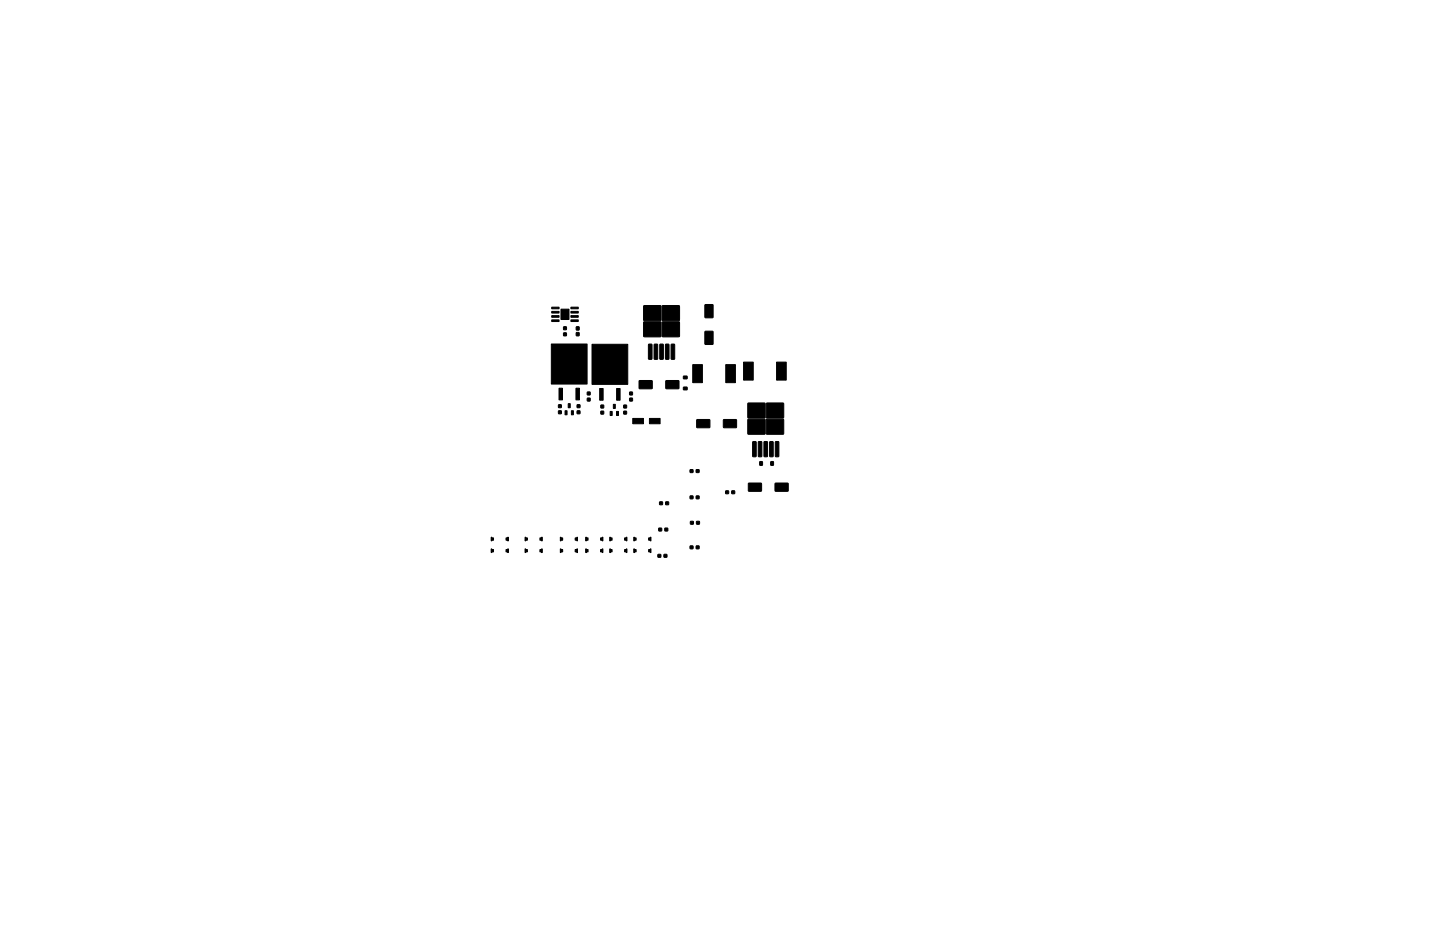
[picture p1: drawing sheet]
<svg xmlns="http://www.w3.org/2000/svg" width="432mm" height="279mm" viewBox="0 0 432 279" stroke-linecap="round" stroke-linejoin="round" font-family="sans-serif">
<g fill="#000" stroke="#000" stroke-width=".3">
<path d="M165.4 92.1h2.2v.5h-2.2zM165.4 93.3h2.2v.5h-2.2zM165.4 94.6h2.2v.5h-2.2zM165.4 95.9h2.2v.5h-2.2zM168.2 92.7h2.4v3.1h-2.4zM169 98h.8v.8h-.8zM169 99.8h.8v.8h-.8zM171.2 95.9h2.2v.5h-2.2zM171.2 94.6h2.2v.5h-2.2zM171.2 93.3h2.2v.5h-2.2zM171.2 92.1h2.2v.5h-2.2zM172.8 98h.8v.9h-.8z"/>
<path d="M172.8 99.7h.8v.9h-.8zM193 91.7h5.2v4.4h-5.2zM198.6 91.7h5.1v4.4h-5.1zM211.4 91.4h2.4l-.1 3.9-2.3-.2zM165.3 103.1h10.7v12h-10.7zM167.6 116.4h1.1v3.5h-1.1zM172.7 116.4h1v3.5h-1zM176.1 117.5h.8v.9h-.8zM177.5 103.2h10.7v12h-10.7zM179.8 116.5h1.1v3.5h-1.1zM184.9 116.5h1v3.5h-1zM188.8 117.5h.8v.9h-.8z"/>
<path d="M191.7 114.1h3.8l.1 2.3-3.8 .1zM193 96.5h5.2v4.4h-5.2zM194.5 103.2l.8-.1 .2 .3v4.1l-.2 .2h-.7l-.2-.2zM196.2 103.2l.8-.1 .2 .3v4.1l-.2 .2h-.7l-.2-.2zM197.9 103.2l.8-.1 .2 .3v4.1l-.2 .2h-.7l-.2-.2zM198.6 96.5h5.1v4.4h-5.1zM199.7 114.1h3.8l.1 2.3-3.8 .1zM199.6 103.2l.8-.1 .2 .3v4.1l-.2 .2h-.7l-.2-.2zM201.3 103.2l.8-.1 .2 .3v4.1l-.2 .2h-.7l-.2-.2zM205 112.8h1v.7h-1zM205 116.1h1v.7h-1zM207.7 109.3h2.9v5.4h-2.9z"/>
<path d="M211.4 99.4h2.4l-.1 3.9-2.3-.2zM217.6 109.3h2.9v5.4h-2.9zM223 108.6h2.9v5.4h-2.9zM232.9 108.6h2.9v5.4h-2.9zM167.5 123.2h.8v.8h-.8zM167.5 121.4h.8v.8h-.8zM169.5 123.1l.5 .1v1.2l-.6-.1zM170.4 121l.6 .1-.1 1.1h-.5zM171.4 123.1l.5 .1v1.2l-.6-.1zM173.1 121.4h.8v.8h-.8zM173.1 123.2h.8v.8h-.8zM176.1 119.4h.8v.8h-.8z"/>
<path d="M180.2 123.3h.8v.8h-.8zM180.2 121.5h.8v.8h-.8zM183 123.4h.6l-.1 1.2-.5-.1zM183.9 121.2l.6 .1v1.1h-.6zM184.9 123.4h.6l-.1 1.2-.5-.1zM187 123.3h.9v.8h-.9zM187 121.5h.9v.8h-.9zM188.8 119.4h.8v.8h-.8zM189.7 125.4h3.2v1.6h-3.2zM194.7 125.4h3.2v1.6h-3.2zM209 125.8h3.7l.2 2.3-3.9 .1zM217 125.8h3.7l.2 2.3-3.9 .1z"/>
<path d="M224.3 125.7h5.1v4.4h-5.1zM224.3 120.9h5.1v4.4h-5.1zM225.7 132.4h.8l.3 .2v4.1l-.3 .2h-.7l-.1-.2zM227.4 132.4h.8l.3 .2v4.1l-.3 .2h-.7l-.1-.2zM227.8 138.4h.8v1.1h-.8zM229.1 132.4h.8l.3 .2v4.1l-.3 .2h-.7l-.1-.2zM229.8 125.7h5.1v4.4h-5.1zM229.8 120.9h5.1v4.4h-5.1zM230.8 132.4h.8l.3 .2v4.1l-.3 .2h-.7l-.1-.2zM231.1 138.4h.8v1.1h-.8zM232.5 132.4h.8l.3 .2v4.1l-.3 .2h-.7l-.1-.2zM197.6 158.3h.8v.9h-.8z"/>
<path d="M197.8 150.5h.8v.8h-.8zM199.4 158.3h.8v.9h-.8zM199.6 150.5h.9v.8h-.9zM206.9 148.7h.9v.8h-.9zM206.9 140.8h.9v.8h-.9zM207.1 156.3h.8v.8h-.8zM208.8 148.7h.8v.8h-.8zM208.8 140.8h.8v.8h-.8zM208.9 156.3h.8v.8h-.8zM217.6 147.2h.9v.8h-.9zM219.4 147.2h.9v.8h-.9zM224.5 144.9l3.7-.1 .2 2.3-3.9 .2z"/>
<path d="M232.5 144.9l3.7-.1 .2 2.3-3.9 .2zM147.3 161h.2v1.2h-.2zM147.3 164.6h.2v1h-.2zM147.5 161.3h.5v.6h-.5zM147.5 164.7h.5v.8h-.5zM151.7 161.3h.5v.6h-.5zM151.7 164.7h.5v.8h-.5zM152.2 161h.2v1.2h-.2zM152.2 164.6h.2v1h-.2zM157.4 161h.2v1.2h-.2zM157.4 164.6h.2v1h-.2zM157.6 161.3h.5v.6h-.5z"/>
<path d="M157.6 164.7h.5v.8h-.5zM161.9 161.3h.5v.6h-.5zM161.9 164.7h.5v.8h-.5zM162.4 161h.2v1.2h-.2zM162.4 164.6h.2v1h-.2zM168 161h.2v1.2h-.2zM168 164.6h.2v1h-.2zM168.2 161.3h.5v.6h-.5zM168.2 164.7h.5v.8h-.5zM172.5 161.3h.5v.6h-.5zM172.5 164.7h.5v.8h-.5zM173 161h.2v1.2h-.2z"/>
<path d="M173 164.6h.2v1h-.2zM175.6 161h.2v1.2h-.2zM175.6 164.6h.2v1h-.2zM175.8 161.3h.5v.6h-.5zM175.8 164.7h.5v.8h-.5zM180.1 161.3h.5v.6h-.5zM180.1 164.7h.5v.8h-.5zM180.6 161h.2v1.2h-.2zM180.6 164.6h.2v1h-.2zM182.8 161h.2v1.2h-.2zM182.8 164.6h.2v1h-.2zM183 161.3h.5v.6h-.5z"/>
<path d="M183 164.7h.5v.8h-.5zM187.3 161.3h.5v.6h-.5zM187.3 164.7h.5v.8h-.5zM187.8 161h.2v1.2h-.2zM187.8 164.6h.2v1h-.2zM190 161h.3v1.2h-.3zM190 164.6h.3v1h-.3zM190.3 161.3h.4v.6h-.4zM190.3 164.7h.4v.8h-.4zM194.5 161.3h.5v.6h-.5zM194.5 164.7h.5v.8h-.5zM195 161h.2v1.2h-.2z"/>
<path d="M195 164.6h.2v1h-.2zM197.3 166.2h.8v.8h-.8zM199.1 166.2h.9v.8h-.9zM206.9 163.7h.9v.8h-.9zM208.8 163.7h.8v.8h-.8z"/>
</g>
</svg>
